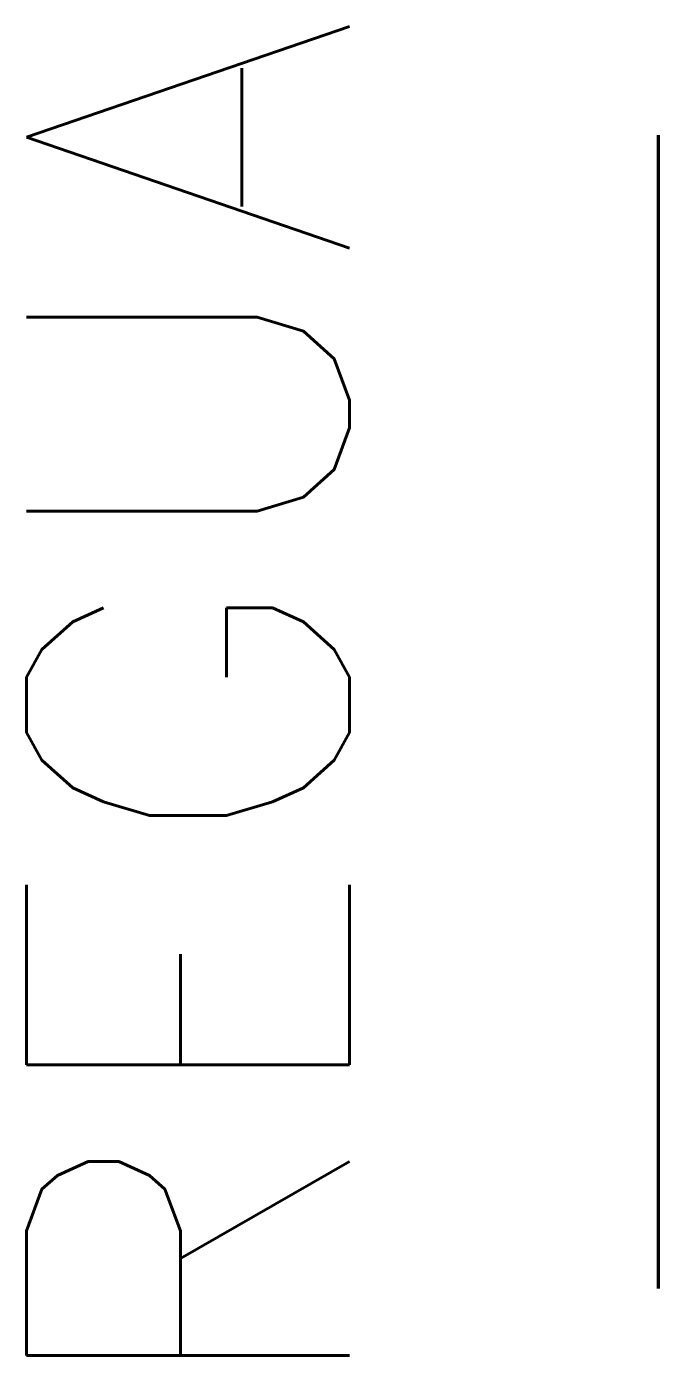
# Model space of a CAD drawing. Header units: millimetres. Extents: x 204.5 to 210, y 189.4 to 200.9.
import ezdxf
from ezdxf.enums import TextEntityAlignment as Align

# ---------------------------------------------------------------- set-up
doc = ezdxf.new("R2010")
doc.units = ezdxf.units.MM
doc.header["$MEASUREMENT"] = 0
doc.layers.get('0').update_dxf_attribs({"linetype": 'CONTINUOUS'})
doc.styles.add('ROMANS', font='romans')

msp = doc.modelspace()

# ---------------------------------------------------------------- linework, layer by layer
at = {"color": 5, "linetype": 'Continuous', "lineweight": 80}
msp.add_line((210, 190), (210, 200), dxfattribs=at)

# ---------------------------------------------------------------- texts
at = {"color": 7, "style": 'ROMANS'}
msp.add_attdef('REGUA', text='', height=2.8, rotation=90, dxfattribs=at).set_placement((207.321, 195), align=Align.CENTER)

doc.saveas('drawing.dxf')
